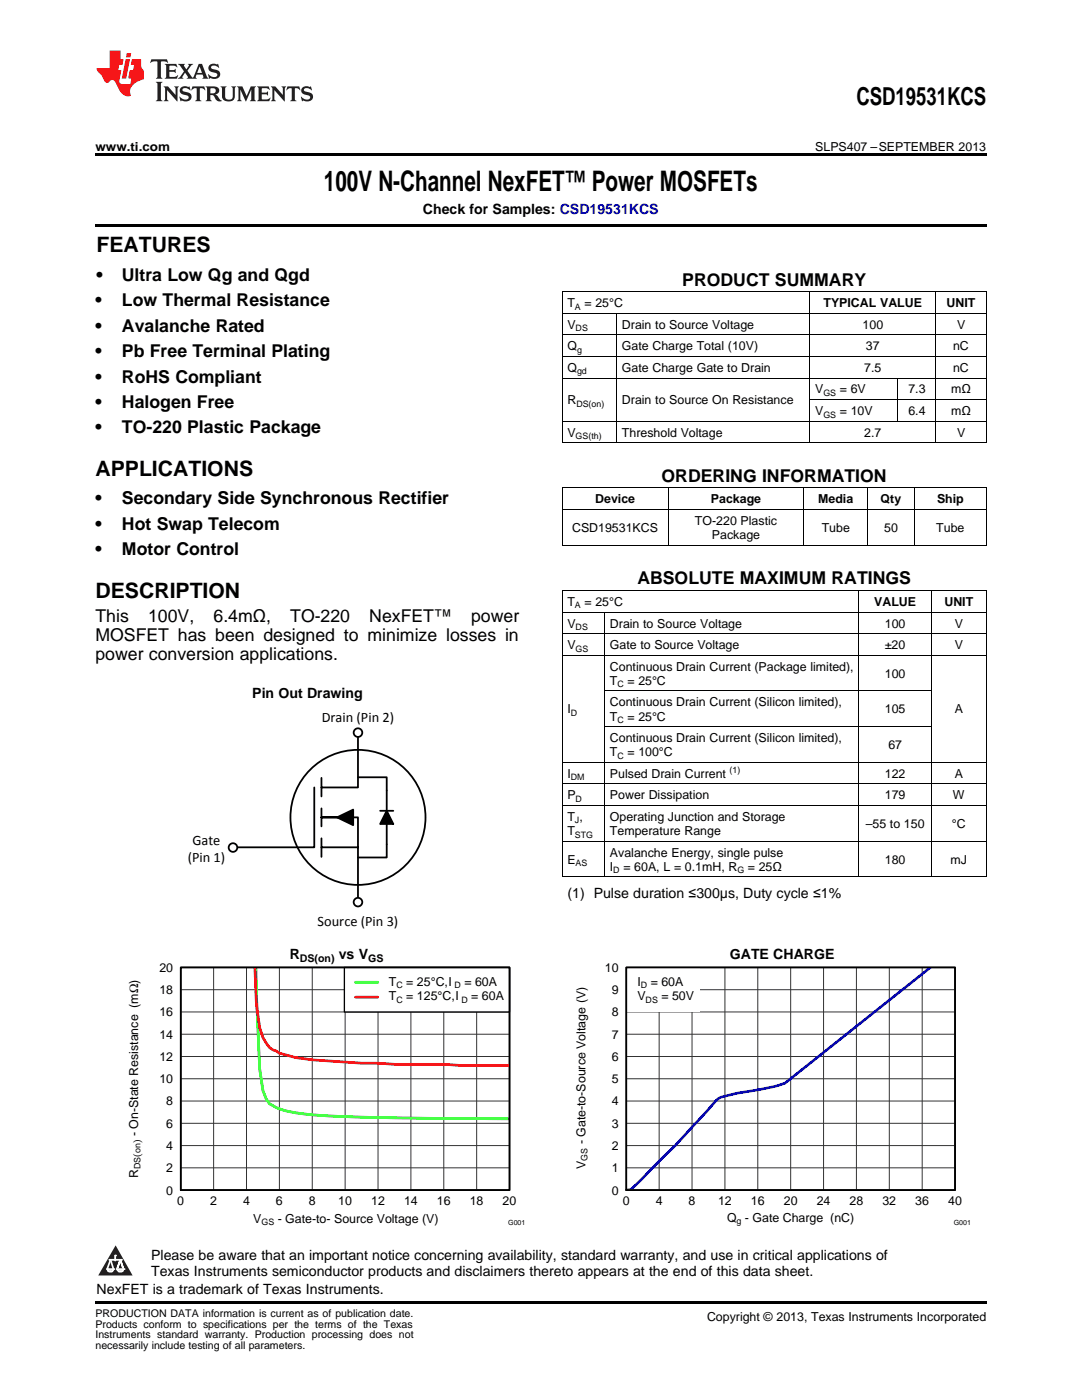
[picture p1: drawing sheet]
<svg xmlns="http://www.w3.org/2000/svg" width="216mm" height="279mm" viewBox="0 0 216 279" stroke-linecap="round" stroke-linejoin="round" font-family="sans-serif">
<defs><g id="words">
<text font-size="5.6" x="64.6" y="38.1">100V N-Channel NexFET™ Power MOSFETs</text>
<text font-size="4.9" x="170.9" y="21">CSD19531KCS</text>
<g font-size="4.2">
<text x="19.2" y="50.3">FEATURES</text>
<text x="19" y="95">APPLICATIONS</text>
<text x="19" y="119.3">DESCRIPTION</text>
</g>
<g font-size="3.5">
<text x="19.2" y="56">•</text>
<text x="24.3" y="56">Ultra Low Qg and Qgd</text>
<text x="136.1" y="57">PRODUCT SUMMARY</text>
<text x="19" y="61.1">•</text>
<text x="24.3" y="61.1">Low Thermal Resistance</text>
<text x="19" y="66.2">•</text>
<text x="19" y="71.3">•</text>
<text x="24.3" y="66.2">Avalanche Rated</text>
<text x="24.3" y="71.3">Pb Free Terminal Plating</text>
<text x="19" y="76.3">•</text>
<text x="24.3" y="76.3">RoHS Compliant</text>
<text x="19" y="81.4">•</text>
<text x="24.3" y="81.4">Halogen Free</text>
<text x="19" y="86.5">•</text>
<text x="24.3" y="86.5">TO-220 Plastic Package</text>
<text x="19" y="100.7">•</text>
<text x="24.3" y="100.7">Secondary Side Synchronous Rectifier</text>
<text x="132" y="96.2">ORDERING INFORMATION</text>
<text x="19" y="105.8">•</text>
<text x="24.3" y="105.8">Hot Swap Telecom</text>
<text x="19" y="110.8">•</text>
<text x="24.3" y="110.8">Motor Control</text>
<text x="127.2" y="116.6">ABSOLUTE MAXIMUM RATINGS</text>
<text x="19" y="124">This</text>
<text x="29.6" y="124">100V,</text>
<text x="42.6" y="124">6.4mΩ,</text>
<text x="57.9" y="124">TO-220</text>
<text x="73.7" y="124">NexFET™</text>
<text x="94" y="124">power</text>
<text x="19" y="127.9">MOSFET has been designed to minimize losses in</text>
<text x="19" y="131.8">power conversion applications.</text>
</g>
<g font-size="2.9">
<text x="64.2" y="144">Drain (Pin 2)</text>
<text x="37.5" y="172">(Pin 1)</text>
<text x="38.4" y="168.6">Gate</text>
<text x="63.4" y="184.7">Source (Pin 3)</text>
</g>
<g font-size="2.8">
<text x="84.4" y="42.7">Check for Samples: CSD19531KCS</text>
<text x="50.3" y="139.2">Pin Out Drawing</text>
<text x="113.2" y="179.3">(1) Pulse duration ≤300μs, Duty cycle ≤1%</text>
<text x="57.8" y="191.4">R</text>
<text x="67.6" y="191.4">vs V</text>
<text x="145.6" y="191.4">GATE CHARGE</text>
<text x="30.2" y="251.5">Please be aware that an important notice concerning availability, standard warranty, and use in critical applications of</text>
<text x="30.2" y="254.7">Texas Instruments semiconductor products and disclaimers thereto appears at the end of this data sheet.</text>
<text x="19.3" y="258.2">NexFET is a trademark of Texas Instruments.</text>
</g>
<g font-size="2.5">
<text x="19" y="30.1">www.ti.com</text>
<text x="162.7" y="30.1">SLPS407 –SEPTEMBER 2013</text>
<text x="113.2" y="61.3">T</text>
<text x="113.2" y="65.6">V</text>
<text x="116.6" y="61.3">= 25°C</text>
<text x="124.1" y="65.6">Drain to Source Voltage</text>
<text x="164.3" y="61.3">TYPICAL VALUE</text>
<text x="172.1" y="65.6">100</text>
<text x="188.9" y="61.3">UNIT</text>
<text x="191" y="65.6">V</text>
<text x="113.2" y="69.9">Q</text>
<text x="124.1" y="69.9">Gate Charge Total (10V)</text>
<text x="172.8" y="69.9">37</text>
<text x="190.2" y="69.9">nC</text>
<text x="113.2" y="74.2">Q</text>
<text x="124.1" y="74.2">Gate Charge Gate to Drain</text>
<text x="172.4" y="74.2">7.5</text>
<text x="190.2" y="74.2">nC</text>
<text x="113.2" y="80.7">R</text>
<text x="124.1" y="80.7">Drain to Source On Resistance</text>
<text x="162.7" y="78.5">V</text>
<text x="162.7" y="82.8">V</text>
<text x="167.6" y="78.5">= 6V</text>
<text x="167.6" y="82.8">= 10V</text>
<text x="181.3" y="78.5">7.3</text>
<text x="181.3" y="82.8">6.4</text>
<text x="189.8" y="78.5">mΩ</text>
<text x="189.8" y="82.8">mΩ</text>
<text x="113.2" y="87.1">V</text>
<text x="124.1" y="87.1">Threshold Voltage</text>
<text x="172.4" y="87.1">2.7</text>
<text x="191" y="87.1">V</text>
<text x="118.8" y="100.5">Device</text>
<text x="141.9" y="100.5">Package</text>
<text x="163.3" y="100.5">Media</text>
<text x="175.7" y="100.5">Qty</text>
<text x="187" y="100.5">Ship</text>
<text x="114.2" y="106.2">CSD19531KCS</text>
<text x="138.7" y="104.8">TO-220 Plastic</text>
<text x="142.1" y="107.6">Package</text>
<text x="164" y="106.2">Tube</text>
<text x="176.4" y="106.2">50</text>
<text x="186.8" y="106.2">Tube</text>
<text x="113.2" y="120.9">T</text>
<text x="113.2" y="125.2">V</text>
<text x="116.6" y="120.9">= 25°C</text>
<text x="121.7" y="125.2">Drain to Source Voltage</text>
<text x="174.4" y="120.9">VALUE</text>
<text x="176.6" y="125.2">100</text>
<text x="188.5" y="120.9">UNIT</text>
<text x="190.5" y="125.2">V</text>
<text x="113.2" y="129.5">V</text>
<text x="121.7" y="129.5">Gate to Source Voltage</text>
<text x="176.6" y="129.5">±20</text>
<text x="190.5" y="129.5">V</text>
<text x="121.7" y="133.8">Continuous Drain Current (Package limited),</text>
<text x="121.7" y="136.7">T</text>
<text x="125.2" y="136.7">= 25°C</text>
<text x="176.6" y="135.3">100</text>
<text x="113.2" y="142.4">I</text>
<text x="121.7" y="141">Continuous Drain Current (Silicon limited),</text>
<text x="121.7" y="143.8">T</text>
<text x="125.2" y="143.8">= 25°C</text>
<text x="176.6" y="142.4">105</text>
<text x="190.5" y="142.4">A</text>
<text x="121.7" y="148.1">Continuous Drain Current (Silicon limited),</text>
<text x="177.3" y="149.5">67</text>
<text x="113.2" y="155.2">I</text>
<text x="121.7" y="150.9">T</text>
<text x="121.7" y="155.2">Pulsed Drain Current</text>
<text x="125.2" y="150.9">= 100°C</text>
<text x="176.6" y="155.2">122</text>
<text x="190.5" y="155.2">A</text>
<text x="113.2" y="159.5">P</text>
<text x="121.7" y="159.5">Power Dissipation</text>
<text x="176.6" y="159.5">179</text>
<text x="190.1" y="159.5">W</text>
<text x="113.2" y="163.8">T ,</text>
<text x="113.2" y="166.7">T</text>
<text x="121.7" y="163.8">Operating Junction and Storage</text>
<text x="121.7" y="166.7">Temperature Range</text>
<text x="172.8" y="165.2">–55 to 150</text>
<text x="189.9" y="165.2">°C</text>
<text x="113.2" y="172.4">E</text>
<text x="121.7" y="171">Avalanche Energy, single pulse</text>
<text x="121.7" y="173.8">I</text>
<text x="124.4" y="173.8">= 60A, L = 0.1mH, R</text>
<text x="149.2" y="173.8">= 25Ω</text>
<text x="176.6" y="172.4">180</text>
<text x="189.7" y="172.4">mJ</text>
<text x="31.8" y="194">20</text>
<text x="77.6" y="196.7">T</text>
<text x="81.1" y="196.7">= 25°C, I</text>
<text x="92.7" y="196.7">= 60A</text>
<text x="120.7" y="194">10</text>
<text x="127.2" y="196.7">I</text>
<text x="129.8" y="196.7">= 60A</text>
<text x="31.8" y="202.8">16</text>
<text x="31.8" y="198.4">18</text>
<text x="77.6" y="199.7">T</text>
<text x="81.1" y="199.7">= 125°C, I</text>
<text x="94" y="199.7">= 60A</text>
<text x="122.1" y="202.8">8</text>
<text x="122.1" y="198.4">9</text>
<text x="127.2" y="199.6">V</text>
<text x="132" y="199.6">= 50V</text>
<text x="31.8" y="207.3">14</text>
<text x="122.1" y="207.3">7</text>
<text x="31.8" y="211.7">12</text>
<text x="122.1" y="211.7">6</text>
<text x="31.8" y="216.2">10</text>
<text x="33.2" y="220.6">8</text>
<text x="122.1" y="220.6">4</text>
<text x="122.1" y="216.2">5</text>
<text x="27.6" y="226.8" transform="rotate(-90 27.6 226.8)">- On-State Resistance (mΩ)</text>
<text x="33.2" y="225.1">6</text>
<text x="122.1" y="225.1">3</text>
<text x="33.2" y="234">2</text>
<text x="33.2" y="229.5">4</text>
<text x="116.8" y="233.3" transform="rotate(-90 116.8 233.3)">V</text>
<text x="116.8" y="228.4" transform="rotate(-90 116.8 228.4)">- Gate-to-Source Voltage (V)</text>
<text x="122.1" y="234">1</text>
<text x="122.1" y="229.5">2</text>
<text x="27.6" y="235.1" transform="rotate(-90 27.6 235.1)">R</text>
<text x="33.2" y="238.4">0</text>
<text x="122.1" y="238.4">0</text>
<text x="35.4" y="240.6">0</text>
<text x="41.9" y="240.6">2</text>
<text x="48.5" y="240.6">4</text>
<text x="50.5" y="244.1">V</text>
<text x="55.1" y="240.6">6</text>
<text x="55.4" y="244.1">- Gate-to- Source Voltage (V)</text>
<text x="61.6" y="240.6">8</text>
<text x="67.5" y="240.6">10</text>
<text x="74.1" y="240.6">12</text>
<text x="80.6" y="240.6">14</text>
<text x="87.2" y="240.6">16</text>
<text x="93.7" y="240.6">18</text>
<text x="100.3" y="240.6">20</text>
<text x="124.3" y="240.6">0</text>
<text x="130.8" y="240.6">4</text>
<text x="137.4" y="240.6">8</text>
<text x="143.3" y="240.6">12</text>
<text x="145.1" y="243.8">Q - Gate Charge (nC)</text>
<text x="149.8" y="240.6">16</text>
<text x="156.4" y="240.6">20</text>
<text x="163" y="240.6">24</text>
<text x="169.5" y="240.6">28</text>
<text x="176.1" y="240.6">32</text>
<text x="182.6" y="240.6">36</text>
<text x="189.2" y="240.6">40</text>
<text x="141.1" y="263.6">Copyright © 2013, Texas Instruments Incorporated</text>
</g>
<g font-size="2.1">
<text x="59.8" y="192">DS(on)</text>
<text x="73.4" y="192">GS</text>
<text x="28" y="230.8" transform="rotate(-90 28 230.8)">(</text>
<text x="28" y="228.2" transform="rotate(-90 28 228.2)">)</text>
<text x="19" y="262.9">PRODUCTION DATA information is current as of publication date.</text>
<text x="19" y="265">Products conform to specifications per the terms of the Texas</text>
<text x="19" y="267.1">Instruments standard warranty. Production processing does not</text>
<text x="19" y="269.2">necessarily include testing of all parameters.</text>
</g>
<g font-size="1.8">
<text x="114.7" y="61.8">A</text>
<text x="114.9" y="66.1">DS</text>
<text x="115.1" y="70.4">g</text>
<text x="115.1" y="74.7">gd</text>
<text x="115" y="81.2">DS(on)</text>
<text x="164.3" y="79">GS</text>
<text x="164.3" y="83.3">GS</text>
<text x="114.9" y="87.6">GS(th)</text>
<text x="114.7" y="121.4">A</text>
<text x="114.9" y="125.7">DS</text>
<text x="114.9" y="130">GS</text>
<text x="123.2" y="137.2">C</text>
<text x="113.9" y="142.9">D</text>
<text x="123.2" y="144.3">C</text>
<text x="113.9" y="155.7">DM</text>
<text x="123.2" y="151.4">C</text>
<text x="145.6" y="154.2">(1)</text>
<text x="114.9" y="160">D</text>
<text x="114.7" y="164.3">J</text>
<text x="114.7" y="167.1">STG</text>
<text x="114.9" y="172.9">AS</text>
<text x="122.4" y="174.3">D</text>
<text x="147.1" y="174.3">G</text>
<text x="79.1" y="197.2">C</text>
<text x="90.7" y="197.2">D</text>
<text x="127.9" y="197.1">D</text>
<text x="79.1" y="200.1">C</text>
<text x="92.1" y="200.1">D</text>
<text x="128.8" y="200.1">DS</text>
<text x="28" y="233.3" transform="rotate(-90 28 233.3)">DS on</text>
<text x="117.3" y="231.6" transform="rotate(-90 117.3 231.6)">GS</text>
<text x="52.2" y="244.5">GS</text>
<text x="147" y="244.2">g</text>
</g>
<g font-size="1.4">
<text x="101.4" y="244.6">G001</text>
<text x="190.3" y="244.6">G001</text>
</g>
<g font-size=".4" fill="#fff">
<text x="19" y="50.2">1</text>
<text x="19" y="258.2">2</text>
</g>
</g></defs>
<path d="M19 259.7h177.8v.5h-177.8z" fill="#000"/>
<path d="M23.1 248.5l3.4 6.1h-6.9z" fill="#231f20"/>
<path d="M21.4 253.3h1.2l-.3 .5h-.3a.55 .55 0 0 1-.6-.5z" fill-rule="evenodd" fill="#fff"/>
<path d="M21.4 253.3h1.2l-.3 .5h-.3a.55 .55 0 0 1-.6-.5z" fill="none" stroke="#231f20" stroke-width=".34"/>
<path d="M21.4 253.3l1.2 .1-.3 .4h-.5z" fill="none" stroke="#fff" stroke-width=".34"/>
<path d="M23 251.5h.1" fill="none" stroke="#fff" stroke-width=".34"/>
<path d="M23 250.6v.9z" fill="#fff"/>
<path d="M23 250.6v.9z" fill="none" stroke="#fff" stroke-width=".34"/>
<circle cx="23" cy="250.6" r=".17" fill="#fff"/>
<path d="M21.9 251.4h.1" fill="none" stroke="#fff" stroke-width=".34"/>
<path d="M21.9 251.4h2.3z" fill="#fff"/>
<path d="M21.9 251.4h2.3z" fill="none" stroke="#fff" stroke-width=".34"/>
<circle cx="24.2" cy="251.4" r=".17" fill="#fff"/>
<path d="M23.3 253.3h.1" fill="none" stroke="#fff" stroke-width=".34"/>
<path d="M24 251.4l-.7 1.9z" fill="#fff"/>
<path d="M24 251.4l-.7 1.9z" fill="none" stroke="#fff" stroke-width=".34"/>
<path d="M24 251.4l.7 1.9z" fill="#fff"/>
<path d="M24 251.4l.7 1.9z" fill="none" stroke="#fff" stroke-width=".34"/>
<path d="M24.6 253.3h.1" fill="none" stroke="#fff" stroke-width=".34"/>
<circle cx="21.4" cy="253.3" r=".17" fill="#fff"/>
<path d="M22.1 251.4l-.7 1.9z" fill="#fff"/>
<path d="M22.1 251.4l-.7 1.9z" fill="none" stroke="#fff" stroke-width=".34"/>
<path d="M22.1 251.4l.5 1.9z" fill="#fff"/>
<path d="M22.1 251.4l.5 1.9z" fill="none" stroke="#fff" stroke-width=".34"/>
<circle cx="22.6" cy="253.3" r=".17" fill="#fff"/>
<path d="M23.4 253.3h1.3a.65 .65 0 0 1-.7 .5 .65 .65 0 0 1-.6-.5z" fill-rule="evenodd" fill="#fff"/>
<path d="M23.4 253.3h1.3a.65 .65 0 0 1-.7 .5 .65 .65 0 0 1-.6-.5z" fill="none" stroke="#231f20" stroke-width=".34"/>
<path d="M23.4 253.3h1.3l-.4 .5h-.6z" fill="none" stroke="#fff" stroke-width=".34"/>
<path d="M23.3 253.3h.1" fill="none" stroke="#fff" stroke-width=".34"/>
<circle cx="24.7" cy="253.3" r=".17" fill="#fff"/>
<path d="M36.1 193.1h65.6v44.4h-65.6z" fill="none" stroke="#000" stroke-width=".26"/>
<g fill="none" stroke="#333" stroke-width=".2">
<path d="M36.1 193.1h65.6v44.4h-65.6zM36.1 197.5h65.6M42.6 193.1v44.4M49.2 193.1v44.4M55.7 193.1v44.4M62.3 193.1v44.4M68.9 193.1v44.4M75.4 193.1v44.4M82 193.1v44.4M88.6 193.1v44.4M95.1 193.1v44.4M36.1 219.7h65.6"/>
<path d="M36.1 215.3h65.6M36.1 210.8h65.6M36.1 206.4h65.6M36.1 202h65.6M36.1 233.1h65.6M36.1 228.6h65.6M36.1 224.2h65.6"/>
</g>
<path d="M51.1 193l.7 20.3 .7 4.4 .6 1.6 .7 1 1.9 1a34.3 34.3 0 0 0 9.9 1.4l13.1 .4 23 .2" fill="none" stroke="#0f0" stroke-width=".53"/>
<path d="M50.9 193l.3 7.4 .6 4.7a7 7 0 0 0 2.6 4.4l1.3 .7 .9 .2a28 28 0 0 0 9 1.3l6.6 .5h3.2l3.3 .2h9.9l3.2 .2h9.9" fill="none" stroke="#f00" stroke-width=".53"/>
<path d="M68.7 193.1h33v8.9h-33z" fill="#fff"/>
<path d="M68.7 193.1h33v8.9h-33zM125 193.1h65.6v44.4h-65.6z" fill="none" stroke="#000" stroke-width=".26"/>
<path d="M70.9 196h4.5" fill="none" stroke="#0f0" stroke-width=".53"/>
<path d="M70.9 199h4.5" fill="none" stroke="#f00" stroke-width=".53"/>
<path d="M36.1 193.1h65.6v44.4h-65.6z" fill="none" stroke="#000" stroke-width=".35"/>
<g fill="none" stroke="#333" stroke-width=".2">
<path d="M125 193.1h65.6v44.4h-65.6zM125 197.5h65.6M131.5 193.1v44.4M138.1 193.1v44.4M144.6 193.1v44.4M151.2 193.1v44.4M157.8 193.1v44.4M164.3 193.1v44.4M170.9 193.1v44.4M177.5 193.1v44.4M184 193.1v44.4M125 219.7h65.6"/>
<path d="M125 215.3h65.6M125 210.8h65.6M125 206.4h65.6M125 202h65.6M125 233.1h65.6M125 228.6h65.6M125 224.2h65.6"/>
</g>
<path d="M185.7 193.1l-29.1 23.1a24.7 24.7 0 0 1-5.4 1.3 25.1 25.1 0 0 0-7.6 1.6l-.6 .4a281.8 281.8 0 0 1-16 16.8l-1.1 1.1-.9 .1" fill="none" stroke="#00f" stroke-width=".53"/>
<path d="M125 193.1h14.6v8.9h-14.6z" fill="#fff"/>
<path d="M125 193.1h65.6v44.4h-65.6z" fill="none" stroke="#000" stroke-width=".35"/>
<g fill="none" stroke="#000" stroke-width=".36">
<path d="M62.7 157.2v11.9h-15.4M64.1 155.2v3.7M71.4 147.1v10.1h-7.3M71.4 155.1h5.8v16h-5.8M64.1 169.1h7.3v10M64.1 161.3v3.6M64.1 167.3v3.7M67.2 163.1l3.3-1.5v3.1zM70.1 163.1h-6h7.3v6M75.9 161.8h2.6M77.2 161.8l1.3 2.6h-2.6z"/>
<circle cx="71.4" cy="163.1" r="13.5"/>
</g>
<path d="M67.2 163.1l3.3-1.5v3.1zM77.2 161.8l1.3 2.6h-2.6z" fill="#000"/>
<circle cx="46.5" cy="169.1" r=".86" fill="#fff"/>
<circle cx="46.5" cy="169.1" r=".86" fill="none" stroke="#000" stroke-width=".36"/>
<circle cx="71.4" cy="180" r=".86" fill="#fff"/>
<circle cx="71.4" cy="180" r=".86" fill="none" stroke="#000" stroke-width=".36"/>
<circle cx="71.4" cy="146.2" r=".86" fill="#fff"/>
<circle cx="71.4" cy="146.2" r=".86" fill="none" stroke="#000" stroke-width=".36"/>
<g fill="none" stroke="#000" stroke-width=".2">
<path d="M112.2 58.2h84.6M112.2 58.3v30.1M161.6 58.3v30.1M186.7 58.3v30.1M196.8 58.3v30.1M112.2 75.4h84.6M112.2 71.1h84.6M112.2 66.8h84.6M112.2 62.5h84.6M123 62.6v25.8M161.6 79.7h35.2M179.2 75.5v8.6"/>
<path d="M112.2 97.4h84.6M112.2 88.4h84.6M112.2 84h84.6M112.2 97.4v11.5M133.3 97.4v11.5M160.4 97.4v11.5M173.1 97.4v11.5M182.4 97.4v11.5M196.8 97.4v11.5M112.2 117.8h84.6M112.2 108.8h84.6M112.2 101.7h84.6"/>
<path d="M112.2 117.9v57.1M171.4 117.9v57.1M185.8 117.9v57.1M196.8 117.9v57.1M112.2 130.8h84.6M112.2 126.5h84.6M112.2 122.1h84.6M120.6 122.2v52.8M120.6 137.9h65.2M112.2 156.4h84.6M112.2 152.1h84.6M120.6 145h65.2"/>
<path d="M112.2 175h84.6M112.2 167.9h84.6M112.2 160.7h84.6"/>
</g>
<path d="M19 30.6h177.8v.5h-177.8zM19 44.7h177.8v.5h-177.8z" fill="#000"/>
<path d="M30.2 11.8l-.2 .8a1.31 1.31 0 0 1 1.4-.3v2.9l-.3 .5h1.3l-.3-.5v-2.7l.3-.3a1.09 1.09 0 0 1 1.1 .4l-.2-.8zM32.9 12.8l.3 .4v2l-.3 .5h2.4l.2-.7a1.48 1.48 0 0 1-1.7 .3v-1l1 .1 .2 .2v-.9l-.2 .3h-1v-.7l.2-.2a1.73 1.73 0 0 1 1.4 .3l-.2-.6zM35.5 12.8l1.2 1.4-.7 1-.5 .5h1.1l-.2-.3 .5-.9 .6 .9-.2 .3h2l-.3-.3 .2-.5h1.2l.2 .5-.2 .3h1.2l-.3-.4-1-2.5h-.6l-1.3 2.7-1-1.4 1.1-1.3h-1l.2 .2-.5 .9-.5-.9 .2-.2zM39.8 13.3l.5 1.3h-1zM41.9 12.9a.83 .83 0 0 0-.3 1 .83 .83 0 0 0 .8 .5l.8 .2 .2 .3a1 1 0 0 1-1 .5 1 1 0 0 1-.8-.6l.1 .9 .2-.1a1.65 1.65 0 0 0 2-.5 .89 .89 0 0 0-.8-1.2l-.8-.2-.2-.3a.91 .91 0 0 1 1.6 .2l-.2-.8h-.4a1.34 1.34 0 0 0-1.2 .1zM31.1 16.3l.3 .5v2.9l-.3 .5h1.3l-.3-.5v-2.9l.3-.5zM32.7 17.2l.2 .5v2l-.2 .5h.9l-.3-.5 .1-1.7 2 2.2v-2.5l.3-.5h-.9l.2 .3v1.4l-1.5-1.7zM36.2 17.4a.83 .83 0 0 0-.3 .9 .83 .83 0 0 0 .8 .6l.8 .2 .2 .3a1 1 0 0 1-1 .5 1 1 0 0 1-.8-.6l.1 .9 .2-.1a1.66 1.66 0 0 0 2-.5 .89 .89 0 0 0-.9-1.2l-.7-.2-.2-.3a.91 .91 0 0 1 1.6 .2l-.2-.9-.4 .1a1.36 1.36 0 0 0-1.2 .1zM38.4 17.2l-.2 .9a.61 .61 0 0 1 1.1-.3v1.9l-.4 .5h1.3l-.3-.5v-1.9l.2-.2a.81 .81 0 0 1 .8 .5l-.1-.9zM41 17.2l.3 .5v2l-.3 .5h1.3l-.3-.3v-.9a.72 .72 0 0 1 .9 .6 .85 .85 0 0 0 1.4 .5l-.5-.3-.5-.7-.3-.3a.78 .78 0 0 0 .7-.7 .78 .78 0 0 0-.7-.8zM42 17.7l.2-.1a.6 .6 0 0 1 .7 .1 .6 .6 0 0 1 .1 .7l-.2 .2h-.8zM44 17.2l.3 .3a3.4 3.4 0 0 0 .3 2.4 1.57 1.57 0 0 0 2.2-.3l.1-2.1 .2-.3h-1l.3 .5v1.5a.76 .76 0 0 1-.7 .7 .76 .76 0 0 1-.8-.7v-1.5l.3-.5zM47.3 17.2l.3 .5v2l-.3 .5h.9l-.2-.5v-1.8l1 2.3 1.1-2.3v1.8l-.2 .5h1.2l-.3-.5v-2l.3-.5h-1.1l-.8 2-.8-2zM51.3 17.2l.3 .5v2l-.3 .5h2.4l.2-.7a1.49 1.49 0 0 1-1.6 .3l-.1-1h1l.3 .3v-.9l-.3 .3h-1v-.7l.3-.2a1.73 1.73 0 0 1 1.4 .3l-.3-.7zM54.1 17.2l.3 .5v2l-.3 .5h1l-.4-.5 .1-1.7 2 2.2v-2.5l.3-.5h-.9l.2 .3v1.4l-1.5-1.7zM57.4 17.2l-.2 .9a.8 .8 0 0 1 1-.5v2.1l-.3 .5h1.3l-.4-.5v-1.9l.2-.2a.81 .81 0 0 1 .9 .5l-.2-.9zM60.4 17.4a.83 .83 0 0 0-.3 .9 .83 .83 0 0 0 .8 .6l.8 .2 .2 .3a1 1 0 0 1-1 .5 1 1 0 0 1-.8-.6l.2 .9 .1-.1a1.66 1.66 0 0 0 2-.5 .89 .89 0 0 0-.8-1.2l-.8-.2-.2-.3a.91 .91 0 0 1 1.6 .2l-.2-.9-.3 .1a1.35 1.35 0 0 0-1.3 .1z" fill="#231f20"/>
<path d="M21.9 10.1v3.5h-2.6a2.13 2.13 0 0 0 .9 1.4l.4 .6a.94 .94 0 0 0 1.1 .9 .75 .75 0 0 1 .6-.5 .75 .75 0 0 1 .7 .4l.5 1a2.1 2.1 0 0 0 2.6 1.7 2.2 2.2 0 0 1 1.7-3l.9-.3v-1.8a1.16 1.16 0 0 1-.5-1v-1.2h-1.9l-.2 1.2h.7l-.3 1h-.6l-.3 1.3v.3l.6 .1-.2 1.1h-.9a.93 .93 0 0 1-1.3-.8l.4-2h-.6l.2-1h.6l.3-1.2h-.6v-1.7zM25.1 11.8l-.8 3.9h.9l.7-3.9zM25.3 10.6l-.2 .9h.9l.2-.9z" fill="#ee1d23"/>
<use href="#words"/>
</svg>
